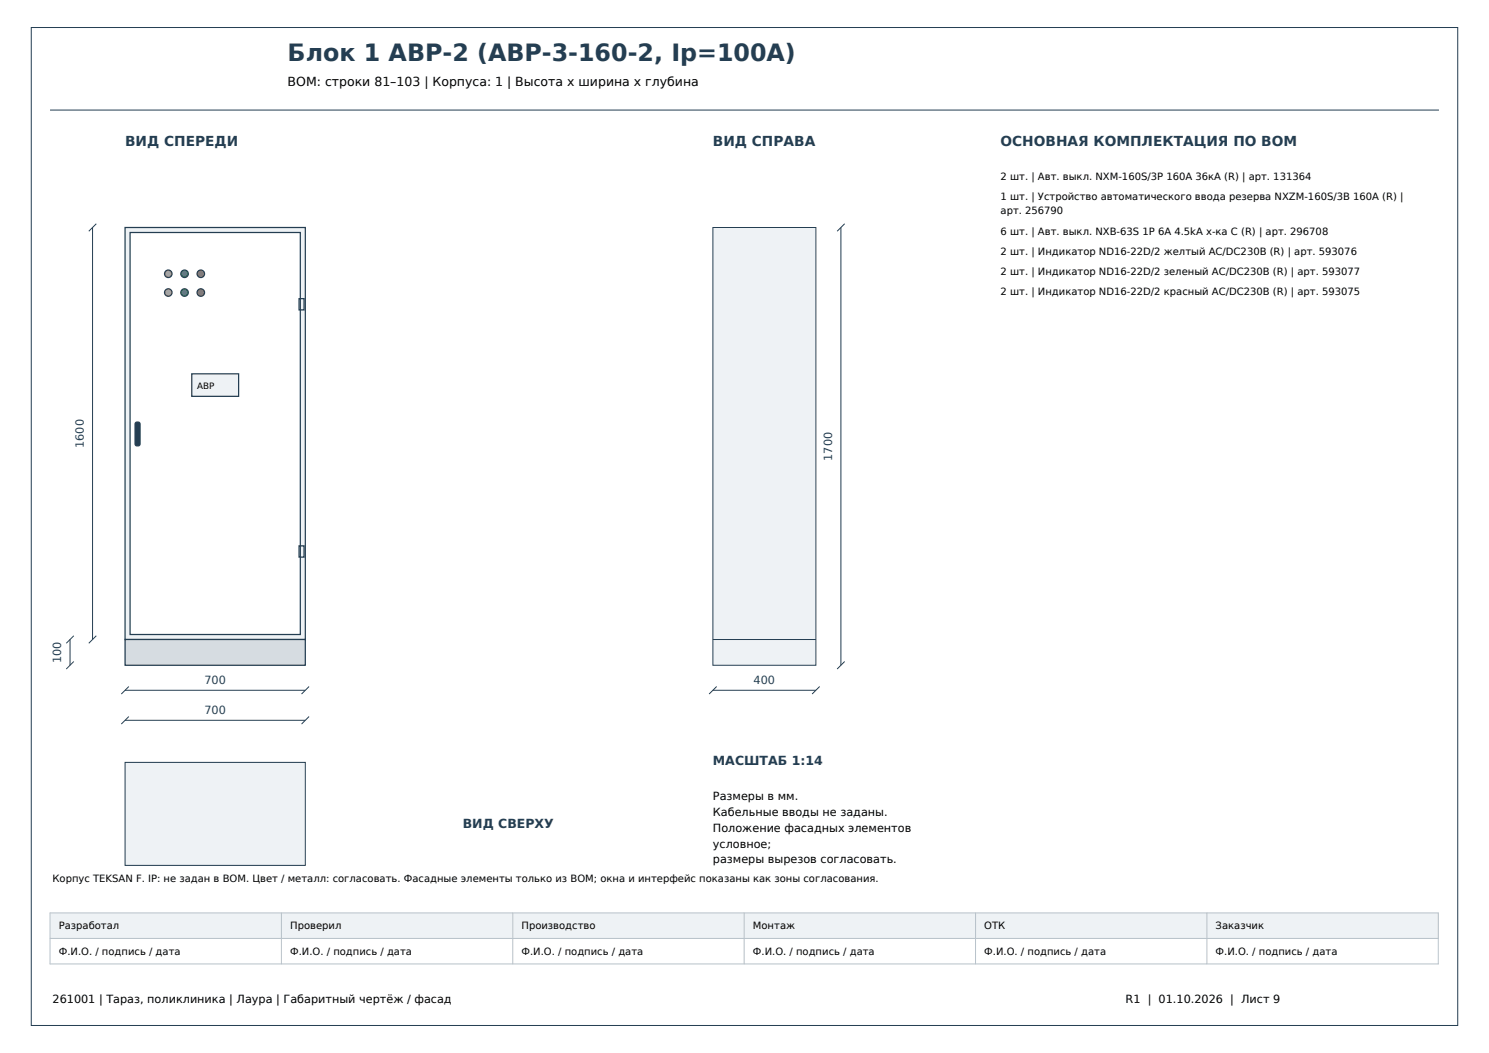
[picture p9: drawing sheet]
<svg xmlns="http://www.w3.org/2000/svg" width="420mm" height="297mm" viewBox="0 0 420 297" stroke-linecap="round" stroke-linejoin="round" font-family="sans-serif">
<defs><g id="words">
<text font-size="6.7" fill="#243e52" x="81.1" y="17.3">Блок 1 АВР-2 (АВР-3-160-2, Ip=100A)</text>
<g font-size="3.9" fill="#243e52">
<text x="35.3" y="41.2">ВИД СПЕРЕДИ</text>
<text x="201.1" y="41.2">ВИД СПРАВА</text>
<text x="282.2" y="41.2">ОСНОВНАЯ КОМПЛЕКТАЦИЯ ПО BOM</text>
</g>
<text font-size="3.5" x="81.1" y="24.3">BOM: строки 81–103 | Корпуса: 1 | Высота x ширина x глубина</text>
<g font-size="3.5" fill="#243e52">
<text x="201.1" y="215.9">МАСШТАБ 1:14</text>
<text x="130.5" y="233.5">ВИД СВЕРХУ</text>
</g>
<g font-size="3.2" fill="#243e52">
<text x="23.6" y="126.3" transform="rotate(-90 23.6 126.3)">1600</text>
<text x="234.7" y="129.9" transform="rotate(-90 234.7 129.9)">1700</text>
<text x="17.3" y="187" transform="rotate(-90 17.3 187)">100</text>
<text x="57.7" y="192.9">700</text>
<text x="212.6" y="192.9">400</text>
<text x="57.7" y="201.4">700</text>
</g>
<g font-size="3.2">
<text x="201.1" y="225.7">Размеры в мм.</text>
<text x="201.1" y="230.2">Кабельные вводы не заданы.</text>
<text x="201.1" y="234.6">Положение фасадных элементов</text>
<text x="201.1" y="239.1">условное;</text>
<text x="201.1" y="243.5">размеры вырезов согласовать.</text>
<text x="14.8" y="282.9">261001 | Тараз, поликлиника | Лаура | Габаритный чертёж / фасад</text>
<text x="317.5" y="282.9">R1 | 01.10.2026 | Лист 9</text>
</g>
<g font-size="2.8">
<text x="282.2" y="50.8">2 шт. | Авт. выкл. NXM-160S/3Р 160A 36кА (R) | арт. 131364</text>
<text x="282.2" y="56.5">1 шт. | Устройство автоматического ввода резерва NXZM-160S/3B 160A (R) |</text>
<text x="282.2" y="60.4">арт. 256790</text>
<text x="282.2" y="66.1">6 шт. | Авт. выкл. NXB-63S 1P 6А 4.5kA х-ка C (R) | арт. 296708</text>
<text x="282.2" y="71.9">2 шт. | Индикатор ND16-22D/2 желтый AC/DC230В (R) | арт. 593076</text>
<text x="282.2" y="77.6">2 шт. | Индикатор ND16-22D/2 зеленый AC/DC230В (R) | арт. 593077</text>
<text x="282.2" y="83.3">2 шт. | Индикатор ND16-22D/2 красный AC/DC230В (R) | арт. 593075</text>
<text x="14.8" y="248.7">Корпус TEKSAN F. IP: не задан в BOM. Цвет / металл: согласовать. Фасадные элементы только из BOM; окна и интерфейс показаны как зоны согласования.</text>
<text x="16.6" y="262.1">Разработал</text>
<text x="81.8" y="262.1">Проверил</text>
<text x="147.1" y="262.1">Производство</text>
<text x="212.4" y="262.1">Монтаж</text>
<text x="277.6" y="262.1">ОТК</text>
<text x="342.9" y="262.1">Заказчик</text>
<text x="16.6" y="269.3">Ф.И.О. / подпись / дата</text>
<text x="81.8" y="269.3">Ф.И.О. / подпись / дата</text>
<text x="147.1" y="269.3">Ф.И.О. / подпись / дата</text>
<text x="212.4" y="269.3">Ф.И.О. / подпись / дата</text>
<text x="277.6" y="269.3">Ф.И.О. / подпись / дата</text>
<text x="342.9" y="269.3">Ф.И.О. / подпись / дата</text>
</g>
<text font-size="2.5" x="55.6" y="109.7">АВР</text>
</g></defs>
<path d="M8.8 7.8h402.4v281.4h-402.4zM14.1 31h391.8" fill="none" stroke="#243e52" stroke-width=".28"/>
<path d="M35.3 64.2h50.8v116.2h-50.8z" fill-rule="evenodd" fill="#eef2f5" stroke="#243e52" stroke-width=".35"/>
<path d="M36.7 65.6h48v113.4h-48z" fill-rule="evenodd" fill="#fff" stroke="#243e52" stroke-width=".35"/>
<path d="M35.3 180.4h50.8v7.2h-50.8z" fill-rule="evenodd" fill="#d6dce1" stroke="#243e52" stroke-width=".35"/>
<path d="M84.4 84.2h1.4v3.2h-1.4zM84.4 154h1.4v3.1h-1.4z" fill="none" stroke="#243e52" stroke-width=".35"/>
<path d="M38.4 119.1h.2a.64 .64 0 0 1 .9 .5v5.6a.73 .73 0 0 1-.7 .6 .73 .73 0 0 1-.7-.6v-5.6z" fill-rule="evenodd" fill="#243e52" stroke="#243e52" stroke-width=".35"/>
<g fill="#e9c62a" stroke="#243e52" stroke-width=".35">
<circle cx="47.5" cy="77.2" r="1.06"/>
<circle cx="47.5" cy="82.5" r="1.06"/>
</g>
<g fill="#4e9b67" stroke="#243e52" stroke-width=".35">
<circle cx="52.1" cy="77.2" r="1.06"/>
<circle cx="52.1" cy="82.5" r="1.06"/>
</g>
<g fill="#cb5959" stroke="#243e52" stroke-width=".35">
<circle cx="56.6" cy="77.2" r="1.06"/>
<circle cx="56.6" cy="82.5" r="1.06"/>
</g>
<path d="M54.1 105.4h13.2v6.4h-13.2z" fill-rule="evenodd" fill="#eef2f5" stroke="#243e52" stroke-width=".35"/>
<path d="M26.1 64.2v116.2M27.2 63.1l-2.2 2.1M20.8 179.3l-2.1 2.1M27.2 179.3l-2.2 2.1M19.8 180.4v7.2M20.8 186.6l-2.1 2.1M35.3 194.7h50.8M36.3 193.6l-2.1 2.2M87.2 193.6l-2.1 2.2M35.3 203.2h50.8M36.3 202.1l-2.1 2.1M87.2 202.1l-2.1 2.1" fill="none" stroke="#243e52" stroke-width=".28"/>
<path d="M201.1 64.2h29v123.4h-29z" fill-rule="evenodd" fill="#eef2f5" stroke="#243e52" stroke-width=".28"/>
<path d="M237.2 64.2v123.4M238.2 63.1l-2.1 2.1M201.1 180.4h29M201.1 194.7h29M202.1 193.6l-2.1 2.2M231.2 193.6l-2.1 2.2M238.2 186.6l-2.1 2.1" fill="none" stroke="#243e52" stroke-width=".28"/>
<path d="M35.3 215h50.8v29.1h-50.8z" fill-rule="evenodd" fill="#eef2f5" stroke="#243e52" stroke-width=".28"/>
<path d="M14.1 257.5h391.6v7.2h-391.6z" fill-rule="evenodd" fill="#eef2f5"/>
<path d="M14.1 257.5h391.6v14.4h-391.6zM79.4 257.5v14.4M144.6 257.5v14.4M209.9 257.5v14.4M275.2 257.5v14.4M340.4 257.5v14.4M14.1 264.7h391.6" fill="none" stroke="#b7c1c9" stroke-width=".28"/>
<use href="#words"/>
</svg>
